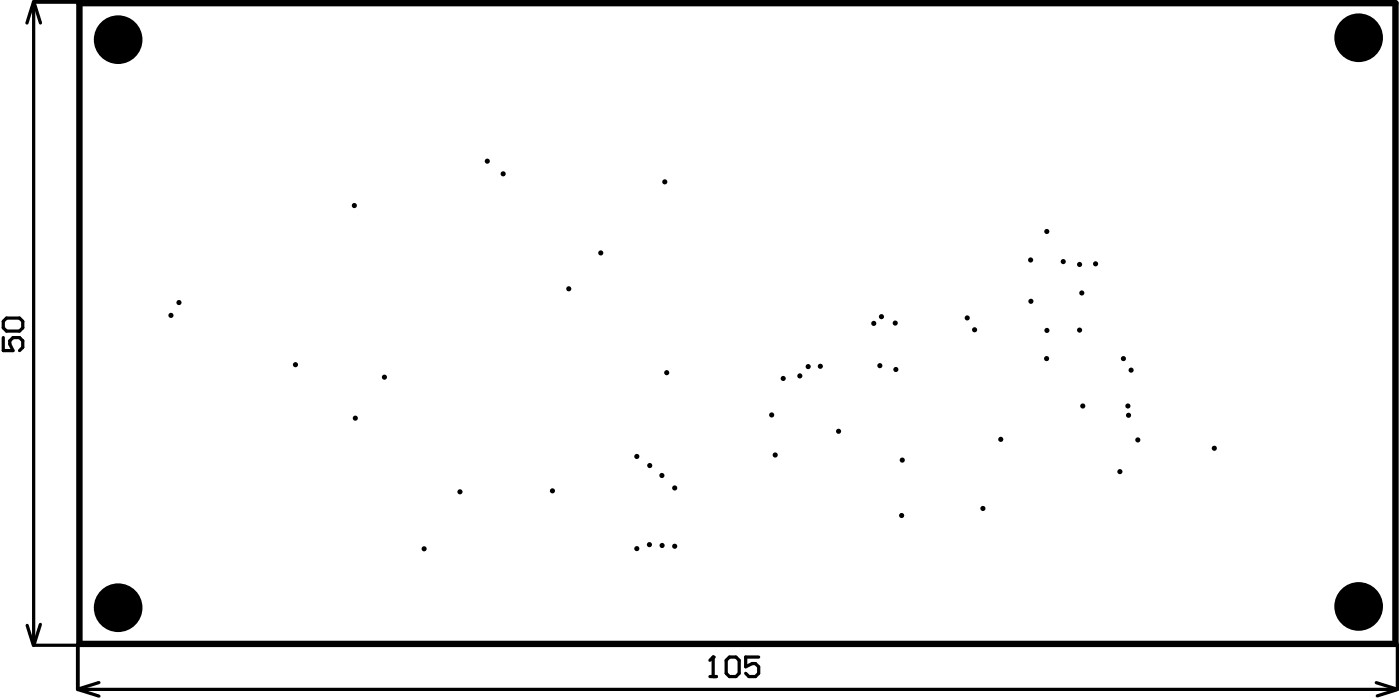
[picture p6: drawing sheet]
<svg xmlns="http://www.w3.org/2000/svg" width="364mm" height="182mm" viewBox="0 0 364 182" stroke-linecap="round" stroke-linejoin="round" font-family="sans-serif">
<g fill="none" stroke="#000" stroke-width=".84">
<path d="M8.7 .7l-1.7 5.3M8.8 .5v167.2h11.5M8.9 .8l1.6 5.2M.9 87.7v3.4h2.5l-.9-1.7v-.8l.9-.9h1.7l.8 .9v1.7l-.8 .8M1.7 82.7h3.4l.8 .8v1.7l-.8 .9h-3.4l-.8-.9v-1.7zM7.1 162.5l1.6 5.2M10.5 162.3l-1.6 5.1M20.4 179.3l5.3 1.6M25.7 177.4l-5.1 1.6M184.6 175.9h1.7M184.6 171.6l.9-.8v5.1M188.8 171.6l.9-.8h1.7l.8 .8v3.4l-.8 .9h-1.7l-.9-.9z"/>
<path d="M197.3 170.8h-3.4v2.5l1.7-.8h.8l.9 .8v1.7l-.9 .9h-1.6l-.9-.9M357.9 177.4l5.1 1.6M363.3 179.3l-5.1 1.6M363.4 167.6v11.6h-343.2"/>
</g>
<path d="M8.8 .5h11.6M20.2 167.5v11.7" fill="none" stroke="#000" stroke-width="1"/>
<path d="M20.7 167.4v-166.6h342.2v166.6h-342.2" fill="none" stroke="#000" stroke-width="1.7"/>
<g fill="#000">
<circle cx="30.7" cy="10.3" r="6.3"/>
<circle cx="353.3" cy="9.8" r="6.3"/>
<circle cx="92.1" cy="53.4" r=".67"/>
<circle cx="126.7" cy="41.9" r=".67"/>
<circle cx="130.8" cy="45.2" r=".67"/>
<circle cx="172.9" cy="47.3" r=".67"/>
<circle cx="46.5" cy="78.6" r=".67"/>
<circle cx="147.9" cy="75.1" r=".67"/>
<circle cx="156.2" cy="65.7" r=".67"/>
<circle cx="268" cy="67.6" r=".67"/>
<circle cx="268.1" cy="78.3" r=".67"/>
<circle cx="272.2" cy="60.2" r=".67"/>
<circle cx="276.5" cy="68" r=".67"/>
<circle cx="280.7" cy="68.7" r=".67"/>
<circle cx="281.3" cy="76.1" r=".67"/>
<circle cx="284.9" cy="68.6" r=".67"/>
<circle cx="44.5" cy="82" r=".67"/>
<circle cx="76.8" cy="94.8" r=".67"/>
<circle cx="100" cy="98" r=".67"/>
<circle cx="173.4" cy="96.9" r=".67"/>
<circle cx="203.7" cy="98.4" r=".67"/>
<circle cx="208" cy="97.7" r=".67"/>
<circle cx="210.2" cy="95.3" r=".67"/>
<circle cx="213.3" cy="95.2" r=".67"/>
<circle cx="227.2" cy="84.1" r=".67"/>
<circle cx="228.8" cy="95" r=".67"/>
<circle cx="229.2" cy="82.3" r=".67"/>
<circle cx="232.8" cy="84" r=".67"/>
<circle cx="233" cy="96" r=".67"/>
<circle cx="251.5" cy="82.6" r=".67"/>
<circle cx="253.4" cy="85.7" r=".67"/>
<circle cx="272.2" cy="93.2" r=".67"/>
<circle cx="272.3" cy="85.9" r=".67"/>
<circle cx="280.7" cy="85.8" r=".67"/>
<circle cx="292.1" cy="93.2" r=".67"/>
<circle cx="294.1" cy="96.2" r=".67"/>
<circle cx="92.4" cy="108.7" r=".67"/>
<circle cx="165.6" cy="118.6" r=".67"/>
<circle cx="200.7" cy="107.9" r=".67"/>
<circle cx="201.6" cy="118.3" r=".67"/>
<circle cx="218.1" cy="112.1" r=".67"/>
<circle cx="234.6" cy="119.6" r=".67"/>
<circle cx="260.2" cy="114.2" r=".67"/>
<circle cx="281.6" cy="105.5" r=".67"/>
<circle cx="293.3" cy="105.5" r=".67"/>
<circle cx="293.5" cy="107.9" r=".67"/>
<circle cx="295.9" cy="114.3" r=".67"/>
<circle cx="315.8" cy="116.5" r=".67"/>
<circle cx="119.6" cy="127.8" r=".67"/>
<circle cx="143.7" cy="127.6" r=".67"/>
<circle cx="169" cy="121" r=".67"/>
<circle cx="172.1" cy="123.6" r=".67"/>
<circle cx="175.5" cy="126.8" r=".67"/>
<circle cx="234.5" cy="134" r=".67"/>
<circle cx="255.6" cy="132.2" r=".67"/>
<circle cx="291.2" cy="122.6" r=".67"/>
<circle cx="30.7" cy="158" r="6.3"/>
<circle cx="110.3" cy="142.6" r=".67"/>
<circle cx="165.6" cy="142.6" r=".67"/>
<circle cx="168.9" cy="141.6" r=".67"/>
<circle cx="172.2" cy="141.8" r=".67"/>
<circle cx="175.5" cy="142" r=".67"/>
<circle cx="353.3" cy="157.6" r="6.3"/>
<circle cx="185.5" cy="170.8" r=".42"/>
</g>
</svg>
